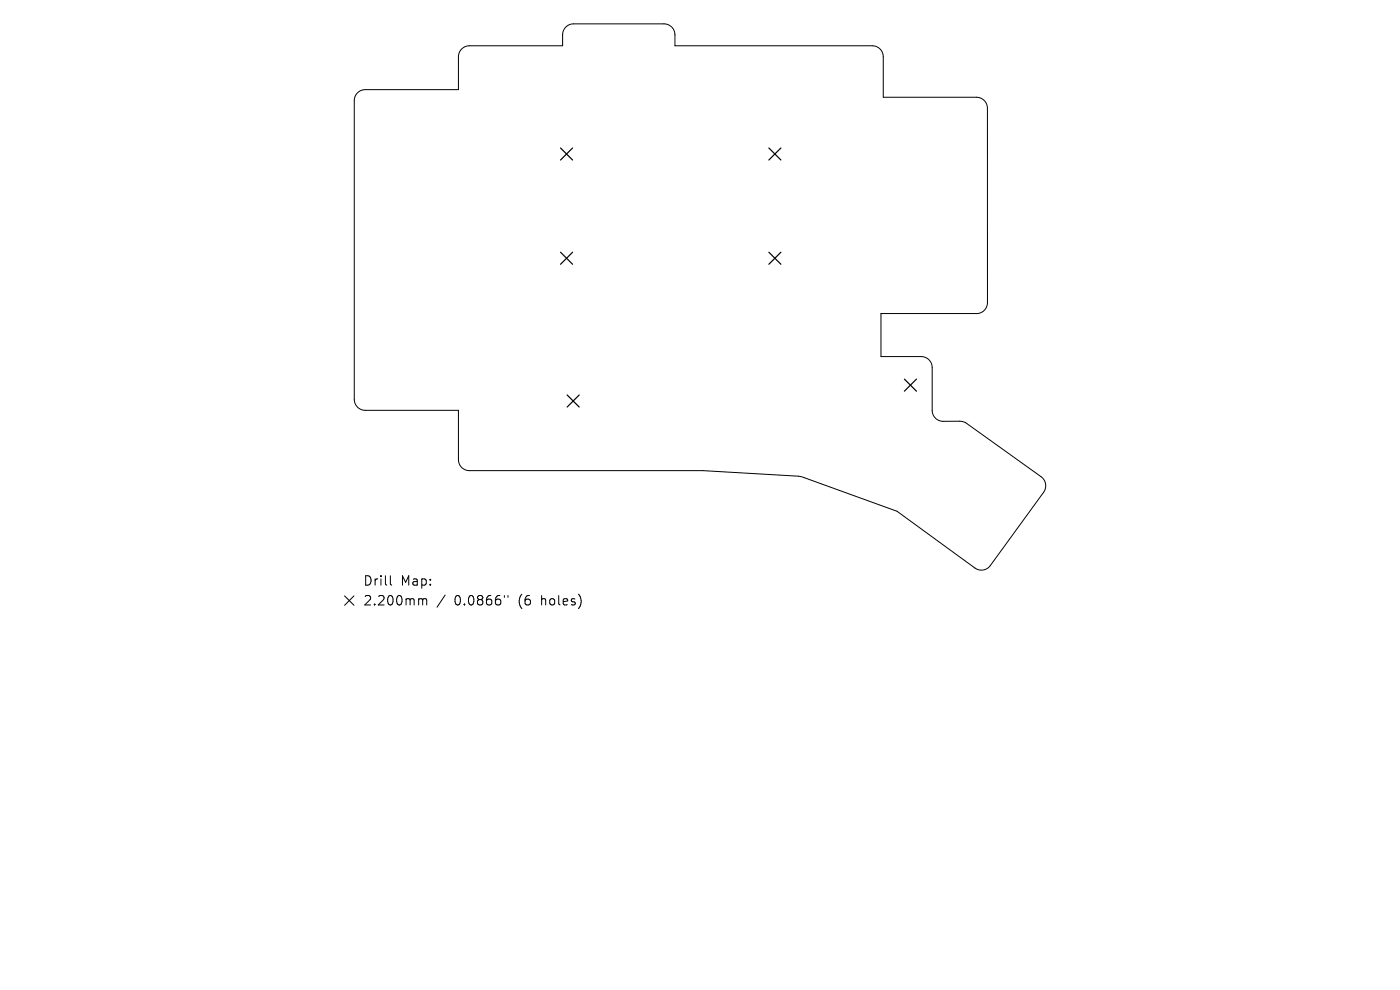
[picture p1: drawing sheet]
<svg xmlns="http://www.w3.org/2000/svg" width="297mm" height="210mm" viewBox="0 0 297 210" stroke-linecap="round" stroke-linejoin="round" font-family="sans-serif">
<defs><g id="words">
<g font-size="2.8">
<text x="77.1" y="124.5">Drill</text>
<text x="85" y="124.5">Map:</text>
<text x="77.1" y="128.7">2.200mm</text>
<text x="96.3" y="128.7">0.0866&quot;</text>
<text x="110" y="128.7">(6</text>
<text x="114.8" y="128.7">holes)</text>
</g>
</g></defs>
<path d="M75.7 19.8l.8-.6 1-.2h19.8v-7a2.33 2.33 0 0 1 2.3-2.3h19.8v-2.3a2.33 2.33 0 0 1 2.3-2.3h19.2a2.33 2.33 0 0 1 2.3 2.3v2.3h41.9a2.33 2.33 0 0 1 2.3 2.3v8.6h19.8a2.33 2.33 0 0 1 2.3 2.4v41.2a2.33 2.33 0 0 1-2.3 2.3h-20.3v9.1h8.5a2.33 2.33 0 0 1 2.4 2.4v9.1a2.33 2.33 0 0 0 2.3 2.3l3.5-.1 1.3 .4 16 11.4a2.36 2.36 0 0 1 .5 3.3l-11.3 15.6a2.33 2.33 0 0 1-3.3 .5l-16.5-12-20.5-7.4-20.7-1.3h-49.5a2.33 2.33 0 0 1-2.3-2.3v-10.5h-19.8a2.33 2.33 0 0 1-2.3-2.3v-63.4l.2-.9zM73.1 126.4l2 2M75.1 126.4l-2 2M82.8 122.1v1.7l.3 .3M89.4 127l.3 .3M89.7 127.3v1M89.7 127.3l.3-.3 .4 .1 .1 1.2M94.4 126.2l-1.7 2.6M107 126.3v.4M107.8 126.3v.4M123.2 126.9v1.3" fill="none" stroke="#000" stroke-width=".21"/>
<path d="M118.9 31.4l2.6 2.5M121.5 31.4l-2.6 2.5M163.1 31.4l2.6 2.5M165.7 31.4l-2.6 2.5M118.9 53.5l2.6 2.6M121.5 53.5l-2.6 2.6M163.1 53.5l2.6 2.6M165.7 53.5l-2.6 2.6M120.3 83.8l2.6 2.5M122.9 83.8l-2.6 2.5M191.9 80.4l2.5 2.6M194.4 80.4l-2.5 2.6" fill="none" stroke="#000" stroke-width=".26"/>
<use href="#words"/>
</svg>
